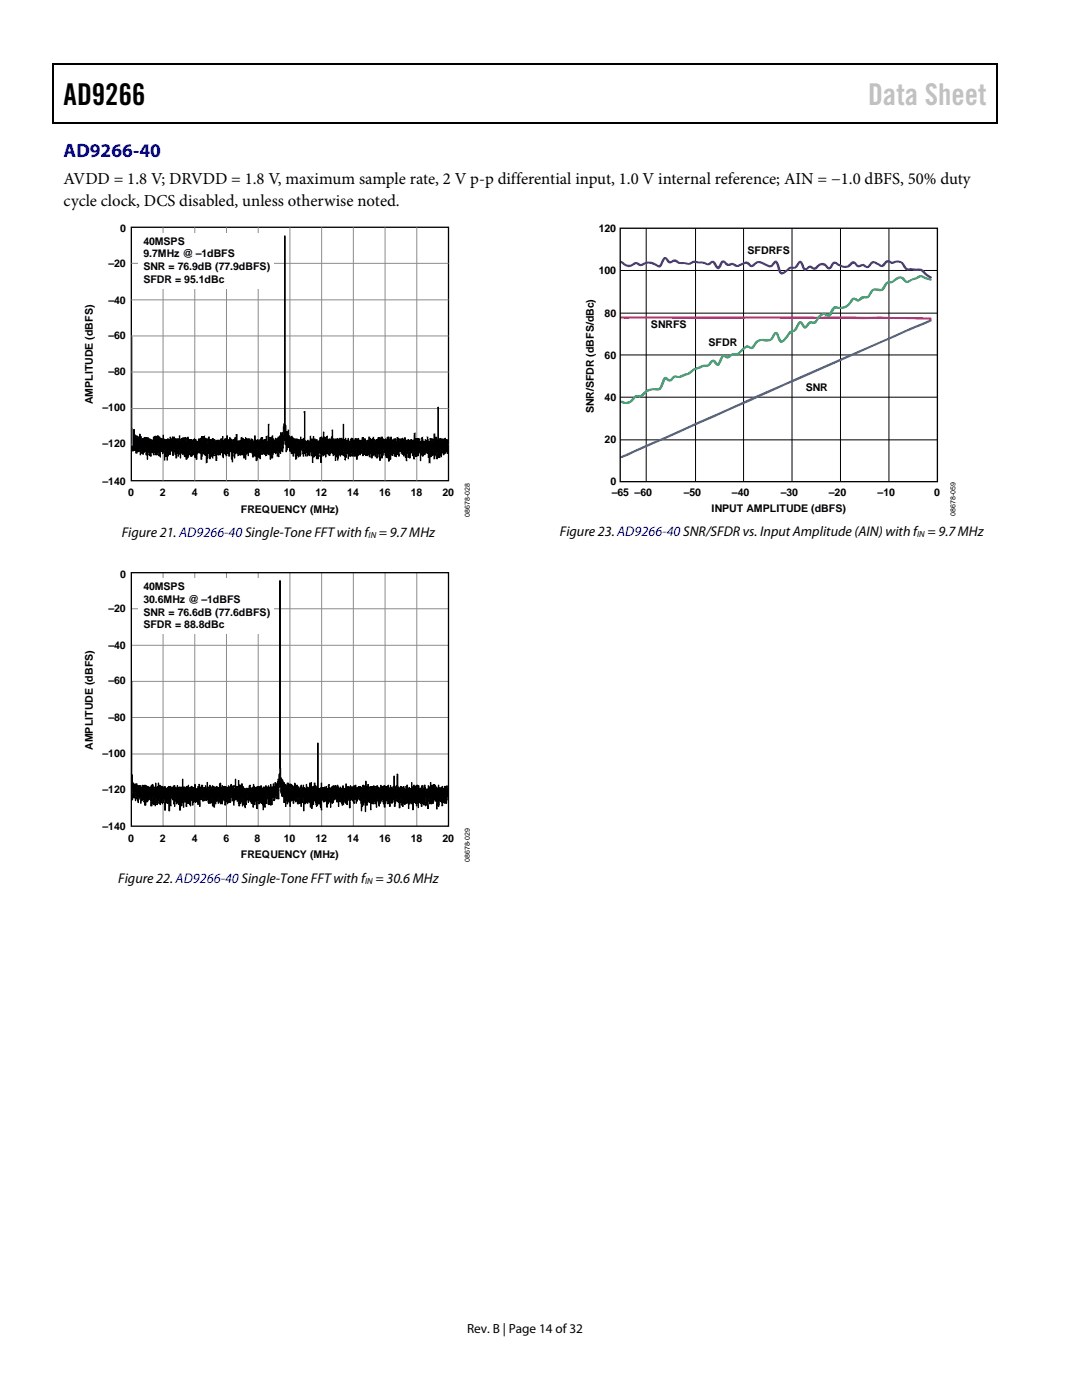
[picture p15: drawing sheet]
<svg xmlns="http://www.w3.org/2000/svg" width="216mm" height="279mm" viewBox="0 0 216 279" stroke-linecap="round" stroke-linejoin="round" font-family="sans-serif">
<defs><g id="words">
<text font-size="6" x="12.7" y="21">AD9266</text>
<text font-size="6" fill="#c1c1c1" x="173.2" y="21">Data Sheet</text>
<text font-size="3.9" fill="#00f" x="12.7" y="31.3">AD9266-40</text>
<g font-size="3.3">
<text x="12.7" y="41">cycle clock, DCS disabled, unless otherwise noted.</text>
<text x="12.7" y="36.8">AVDD = 1.8 V; DRVDD = 1.8 V, maximum sample rate, 2 V p-p differential input, 1.0 V internal reference; AIN = −1.0 dBFS, 50% duty</text>
</g>
<g font-size="2.8">
<text x="24.3" y="107.3">Figure 21. AD9266-40 Single-Tone FFT with f = 9.7 MHz</text>
<text x="111.7" y="107">Figure 23. AD9266-40 SNR/SFDR vs. Input Amplitude (AIN) with f = 9.7MHz</text>
<text x="23.6" y="176.2">Figure 22. AD9266-40 Single-Tone FFT with f = 30.6 MHz</text>
</g>
<text font-size="2.6" x="93.2" y="266">Rev. B | Page 14 of32</text>
<g font-size="2.1">
<text x="24" y="46.3">0</text>
<text x="119.5" y="46.3">120</text>
<text x="21.6" y="53.2">–20</text>
<text x="28.6" y="48.9">40MSPS</text>
<text x="28.6" y="51.4">9.7MHz @ –1dBFS</text>
<text x="28.6" y="53.9">SNR = 76.9dB (77.9dBFS)</text>
<text x="149.2" y="50.7">SFDRFS</text>
<text x="28.6" y="56.4">SFDR = 95.1dBc</text>
<text x="119.5" y="54.8">100</text>
<text x="21.6" y="60.6">–40</text>
<text x="120.6" y="63.2">80</text>
<text x="129.9" y="65.5">SNRFS</text>
<text x="21.6" y="67.7">–60</text>
<text x="120.6" y="71.6">60</text>
<text x="141.4" y="69.1">SFDR</text>
<text x="21.6" y="74.9">–80</text>
<text x="18.5" y="80.7" transform="rotate(-90 18.5 80.7)">AMPLITUDE (dBFS)</text>
<text x="20.5" y="82.1">–100</text>
<text x="118.5" y="82.5" transform="rotate(-90 118.5 82.5)">SNR/SFDR (dBFS/dBc)</text>
<text x="120.6" y="80">40</text>
<text x="160.8" y="78.1">SNR</text>
<text x="20.5" y="89.3">–120</text>
<text x="120.6" y="88.4">20</text>
<text x="20.5" y="96.7">–140</text>
<text x="25.6" y="99">0</text>
<text x="31.9" y="99">2</text>
<text x="38.3" y="99">4</text>
<text x="44.6" y="99">6</text>
<text x="50.8" y="99">8</text>
<text x="56.6" y="99">10</text>
<text x="63" y="99">12</text>
<text x="69.3" y="99">14</text>
<text x="75.7" y="99">16</text>
<text x="82" y="99">18</text>
<text x="88.3" y="99">20</text>
<text x="121.8" y="96.7">0</text>
<text x="122.1" y="99">–65 –60</text>
<text x="136.4" y="99">–50</text>
<text x="146.1" y="99">–40</text>
<text x="155.8" y="99">–30</text>
<text x="165.4" y="99">–20</text>
<text x="175.1" y="99">–10</text>
<text x="186.4" y="99">0</text>
<text x="48.1" y="102.4">FREQUENCY (MHz)</text>
<text x="142" y="102.1">INPUT AMPLITUDE (dBFS)</text>
<text x="24" y="115.3">0</text>
<text x="28.6" y="117.8">40MSPS</text>
<text x="21.6" y="122.2">–20</text>
<text x="28.6" y="120.3">30.6MHz @ –1dBFS</text>
<text x="28.6" y="122.9">SNR = 76.6dB (77.6dBFS)</text>
<text x="28.6" y="125.4">SFDR = 88.8dBc</text>
<text x="21.6" y="129.5">–40</text>
<text x="21.6" y="136.6">–60</text>
<text x="21.6" y="143.8">–80</text>
<text x="18.5" y="149.6" transform="rotate(-90 18.5 149.6)">AMPLITUDE (dBFS)</text>
<text x="20.5" y="151">–100</text>
<text x="20.5" y="158.2">–120</text>
<text x="20.5" y="165.7">–140</text>
<text x="25.6" y="168">0</text>
<text x="31.9" y="168">2</text>
<text x="38.3" y="168">4</text>
<text x="44.6" y="168">6</text>
<text x="50.8" y="168">8</text>
<text x="56.6" y="168">10</text>
<text x="63" y="168">12</text>
<text x="69.3" y="168">14</text>
<text x="75.7" y="168">16</text>
<text x="82" y="168">18</text>
<text x="88.3" y="168">20</text>
<text x="48.1" y="171.3">FREQUENCY (MHz)</text>
</g>
<g font-size="1.8">
<text x="73.6" y="107.4">IN</text>
<text x="183" y="107.2">IN</text>
<text x="72.9" y="176.4">IN</text>
</g>
<g font-size="1.4">
<text x="93.7" y="103.1" transform="rotate(-90 93.7 103.1)">08678-028</text>
<text x="190.6" y="102.9" transform="rotate(-90 190.6 102.9)">08678-059</text>
<text x="93.7" y="172.1" transform="rotate(-90 93.7 172.1)">08678-029</text>
</g>
</g></defs>
<path d="M10.5 12.7h.3v1h-.3zM10.5 12.7h.3v.3h-.3zM133.3 12.7h.3v.3h-.3zM198.8 12.7h.2v1h-.2zM198.8 12.7h.2v.3h-.2zM10.5 24.4h.3v.3h-.3zM133.1 24.4h.2v.3h-.2zM198.8 24.4h.2v.3h-.2z" fill="#000"/>
<path d="M10.7 13.7v10.7M10.8 12.8h122.5M133.6 12.8h65.2M198.9 13.7v10.7M10.8 24.5h188" fill="none" stroke="#000" stroke-width=".25"/>
<path d="M26.2 45.4h63.3v50.5h-63.3z" fill="none" stroke="#000" stroke-width=".26"/>
<g fill="none" stroke="#8c8c8c" stroke-width=".2">
<path d="M26.2 52.6h63.3M26.2 59.8h63.3M32.5 45.4v50.5M38.9 45.4v50.5M45.2 45.4v50.5M51.5 45.4v50.5M57.9 45.4v50.5M64.2 45.4v50.5M70.5 45.4v50.5M76.8 45.4v50.5M83.2 45.4v50.5M26.2 67h63.3"/>
<path d="M26.2 74.2h63.3M26.4 67.1v21.8M26.2 81.5h63.3M26.2 88.7h63.3"/>
</g>
<path d="M56.8 47.1l.1 37.7 .2 .2v1.4v-.2h.2v.8h.2l.1-1.2v1l.3 .7 .1 .1 .1-.4 .2-.1v.4l.1-.2 .2 .3h.3l.1 .8 .1-.1v-.7h.2v.5l.1-.3 .1 .6v-.6h.5v-.6l.1 .7 .2-.2 .2 .2v-.4l.2 .3v-5.6h.1v5.8h.2l.1 .2 .3-.3 .5 .1 .1-.9v.8l.2 .1v-.4l.1 .4 .2-.2 .1-.7v.7l.3-.2v.4h.2l.1-.3 .1 .1v.3l.5-.1v-.6l.2 .5 .1-.7h.2l-.1 .8h.2v-.4l.1 .3 .1-1.7v1.4h.2v-.3l.1 .2 .2-.2v.6v-.7l.2-.1v.7h.2l.1 .6 .1-.8 .3 .2 .1-.6h.2v-1.4l.1 1.8h.2v.4l.2-.1 .1-.3v.6l.1-.4 .1 .2h.1l.1-.5h.1v.5l.2-.3 .1 .5 .1-.7 .1 .3h.1l.1-.3 .2 .2v.4h.2l.1-3.4v3.2l.3-.2 .1-.2v.5l.3-.1 .1 .1 .1-.5v.6h.3v.3l.1-.6h.2v-.3l.1 .5h.1l.1-.4v.6l.2-.3v.4l.2 .1 .1-.9 .1 .3 .3-.2 .1 .6 .1-.7 .1 .3 .2 .1 .3 .5 .2-1.1 .1 .7 .1-.7 .1 .7 .2 .1v-.5h.1l.2 .6 .2-.3 .3 .1v-.8h.2l-.1 .7h.1l.1-.4 .1 .7 .3-.6 .2 .4v-.7l.1 .5h.2l.1 .5 .3-.6 .1 .4 .1-.8 .2 .5v-.5l.2 .1v.5h.1l.1-.7h.3v.4h.2v.3l.1-.2 .2 .2v.2l.1-.5 .1 .3h.3v-.7l.2 .7 .1-.7 .3 1 .1-1 .2 1 .1-.3h.2l.1 .2v-.5h.2l.1 .4 .1-.4v.6h.3v-.8l.1-.1 .1 1.1 .2-.2-.1-.6 .2 .2 .3-.2v.5h.2v-.6l.1 .5h.1l.3-.7 .2 .9h.1l.1-.3 .3-.2 .1 .3v-.1h.2v.1l.3-.3 .1 .3h.1v-.1l.2 .1v-.1h.2l-.1-1.4h.2v1.2l.2-.1 .1 .3v-.3l.2 .2v-.3h.2l.1 .4 .2-.3v.6h.3v-.8l.2-.1 .2 .8h.3v-.4l.2 .3h.3v-.8l.2 1h.3v-.7l.2 .1v.2l.1-.2h.2v.4h.2l.1-1.4h.2l-.1 1.2 .2 .2 .1-.7 .1 .6 .3 .1v-6.7l.1 6.5 .1-.2 .1 .4 .1-.5 .2 .3v-.2h.3v.5h.1l.1-.5 .1 .3h.2v-.4l.2 .5 .1-.2h.2v2.7l-.2-.4h-.1l-.1-.3v.7l-.5 .3v-.6h-.3v1l-.1-.4-.1 .1-.2-.1v.5h-.1l-.1-.7-.1 .6-.1-.8v1.1h-.2l-.1-1.1h-.1l-.1 1.1h-.2v-.7l-.2-.1-.1-.9v1l-.2 .1v.3l-.1-.3h-.2v1.4h-.2v-1.7l-.2 .6v-1.1l-.2 .4-.2-.4h-.2v.6l-.1-.2-.3 .6-.1-.6-.2 .3-.1-.3-.1 1.4v-1.5l-.2-.5-.2 .2v.8l-.2-.8v.9h-.2v-.3h-.1v.5l-.1-.5h-.3l.1 .8h-.2v-1.3l-.2 .7v-.6l-.3-.2 .1 .2-.3 .1v1v-1.2l-.2-.1-.1 1.2-.1-.8h-.3v1.4v-1.1l-.2 .5v-.6h-.3l-.1 .2v-.5l-.2 .3-.2-.6h-.5v.9l-.2-.8-.4 1-.1-.9v.7h-.2l.1-.4-.2-.2-.3 .5-.1-.4v.3h-.1l-.1-.7v1.5l-.1-1.1-.3 1.6-.1-1.9-.1 1.2v-.9h-.3v.7l-.1 .1v-1.1l-.1 .6-.2-1.2h-.1l-.1 1.2-.3 .6v-1.3h-.2l-.2 1.8-.3-2.1-.2 1.6-.2-.1v-1.3l-.2 1.1-.1-.4h-.2v-.6h-.1v.8l-.1-.8h-.1v1.3h-.1l-.1-.8-.2-.7-.1 .3v1l-.1-.1 .1-.3-.2-.1v-.5l-.3 .7-.2-.1-.1 .1-.5-.5v.5h-.1l-.1-1h-.2v.6l-.2-.1-.1 .4a.39 .39 0 0 1-.1-.7h-.1l-.2 .8-.1-1v1.7l-.1 .1-.2-2.1-.1 1.4-.2 .1v-.9l-.2 .2v.6h-.2v-.8h-.1v-.2l-.1-.1v1l-.2-.8v.9l-.2-.8-.2 1.4v-1.5l-.2 .4-.1-.4-.1 1.2-.2-.4-.1 .9-.1-1.7h-.1v.8l-.2-.2v-.5l-.1 .6-.3-.1-.1 .3v-.6l-.2 .4h-.1v-.6l-.1-.1-.1 1.7-.1-.8h-.1l.1-.2h-.2l-.1 1.1-.2-2h-.2l.1 .8-.2 .2-.3-1-.1 .5-.2-.3-.1 .8-.1-1-.1 .9-.5-.4-.1 .8-.1-1.2v.7h-.2l-.1 .2-.2-.7v.6l-.1 .2h-.2v1.3l-.1-2.5-.1 .6-.1-.2-.1 .1v.7h-.1l-.1 .5-.1-1.9-.1 1.9h-.2v-.6l-.2-.1-.1-.4v.7l-.2 .1v-1.2l-.2 .2v2.1l-.1-1.3-.2-.2-.1-1-.2 .3v.8l-.2-.1 .1-.7h-.2l-.1 .8-.1-.7h-.3l-.1 .7v-.7l-.1 .3h-.1l.1-.9-.2-.1-.1 1.6-.1-1.3h-.3l-.1 1.2-.2-.3-.3 .5v-.4l-.1-.3-.4 1.2-.1-1.6-.1 .3h-.2l-.1 .6v-1.5l-.2 1h-.1l-.2-.4v-1h-.1l-.1 1v-.8h-.2v-.6l-.2 .6v-.8h-.1v1.3l-.2 .3-.1-1.5-.1-.2v-.5h-.3l-.2 2.2-.2-.1 .1-.6h-.2l-.1 1.1-.1-.6-.1 .2h-.1v1.1l-.1-.5h-.2l-.1 .3-.1-1.1-.2 .6-.1-.4h-.3l-.2 1.1-.2 .3v-1.1h-.2l-.1 1.3-.1-1.2-.3 .2v-.3l-.4 .1-.1 .4v-.5h-.2v.3l-.2-.2-.1-.5-.1 .7h-.3v-.5h-.1l-.1 1.3v-.8h-.1v.6h-.2v-.8h-.1l.1 .5h-.2l-.1-1.1v1.7l-.2 .3v-2.3l-.1-.1-.1 1.4-.3 .1 .1-.6-.1-.2v1h-.2l-.1-1-.4 .1v-.2h-.2l-.2 .8-.1-.6-.3-.2-.1 1.6-.1-1.3h-.1v1h-.1l-.1-.7-.6 .1-.1-.3-.1 .3-.1-.7v.6l-.2 .2-.2-.8h-.2v.3l-.1 .1-.1-.6v1.5h-.1v-1.3h-.2l-.2 .8v1.3l-.1-.4a2.11 2.11 0 0 1-.1-1.7l-.1-.2-.1 .1a.81 .81 0 0 0-.2 .9l-.2 .1 .1-.7-.1-.1-.1 .3v-.4a.51 .51 0 0 0-.2 .7l-.2 .1v-1h-.1v.8l-.2-.6v.3l-.2 .1-.1 .8-.1-1.2-.1 .2-.2-.2-.2 .7-.2-.3-.1 .3-.3-.3v1.3l-.2 .1v-1.4l-.2 .4v-.4h-.3v.4l-.1-.2v.7l-.2-.3v-.5l-.2-.1v.5h-.1v-.9l-.1 .1v1.4v-1.5l-.2 .3h-.1l-.1-.5v1.5l-.2 .1v.7l-.1 .1-.1-2.7v1.3l-.5-.4-.1-.6-.3 1.8-.1-.4a1.04 1.04 0 0 0-.2-1.2v.2l-.2 .1v-.6h-.1v.4h-.2l-.1 .6v.8h-.2v-1.2h-.1l-.1 .9-.1-1.3v.8l-.4-.1v-.5l-.1 .1v.7h-.1v-.9h-.1v.9l-.1-.5h-.2l-.1 .3-.1-.1-.1 .6-.1-.6v.7l-.2 .3-.1-1.3-.1-.2-.2 1v-.8h-.2l-.1-.1v.4l-.1-.5-.1 .2h-.2l-.1 1-.2-1.5-.2-.1v1.2l-.3-.9v1.3h-.2v-1l-.2 .3v-.9h-.1v.3h-.2v.8l-.1-.8-.5-.2v.8l-.1-.3h-.2l.1 .3h-.2v.2l-.2-.2v1.1l-.1-.8h-.1l-.1-.9v.9l-.2-.1-.1 .9-.1-2-.2 .7-.1-1-.1 .6-.3-.2v1.3l-.1-.3h-.2v-.6l-.3-.5v1l-.2-.2-.2 .2v-.9l-.2 .2v.6l-.2 .1-.2-1.2v.6l-.2 .1-.1 .8-.1-.3v-.7l-.1 .8-.1-.7h-.2l.1-.3h-.2l-.1 1.8v-1.3l-.1 .4h-.2v-.6v-.1h-.2v-.5l-.1 .6-.2 .1v.4l-.2-.3h-.3v-.4l-.1 .8v-.9l-.2 .2-.1-.5-.2 .5v-.6l-.2 .9h-.2v-.5h-.2v-.3l-.1 .3-.1-.1-.1-.4-.1 .7-.2-1.6v-3l.2 1.6 .2-.7-.1-.6 .2-.1 .1 1.6h.1v-.3h.3l-.1 .6 .2-.1v-.4l.5 .4 .1-.8 .1 .6v-.2v.7l.3-.2 .1 .3 .1-.3 .1 .3 .1-.6v.3l.2-.3 .1 .3v-.2l.2-.1v.8h.1l-.1-.5 .2-.3 .1 .7h.2v-.4h.1v.4h.2v-.2h.2l.1 .1 .1 .4 .1-1.1h.2l-.1 .4h.2l.1-.5v.9v-.7l.3-.1v-.1h.1v.7l.1-.1v-.7l.1 .9 .1-.3h.1v-.4l.1 .4 .4-.1 .2 .5 .1-1.1 .2 1.3 .1-.3 .2-.2 .1 .4h.1v-.3l.3-.2v.4h.2l-.1-.2h.2v.6v-1.2l.2 .6 .1-.2 .2 .2 .1-.6v.7l.2-.1-.1-.6h.2l.1 .4h.4v.7l.1-.2v-.5h.4v-.6l.1 .9 .4-.4v.7l.2-.9 .2 .2 .1 .3 .1-.5v.2l.2-.2v.2h.2v.6h.2v-.8v.5l.4 .1 .1-.2v.3l.2-.3 .1 .4h.2l.1-.4 .1 .2 .1-.3 .2 .5 .1-.4 .2 .7 .1-.3 .2 .1 .1-.6h.1l.2 .5v-.6l.3-.1v-.3l.1 .7h.1l.1-.6 .2-.1 .1 .9 .2-.5 .1 1 .2-.9 .2 .3v-.7h.2l.1 .9 .1-.3v.6l.2-.7 .2 .4v-.6l.3 .4 .2-.1 .1 .3h.3v-.2h.2l.1 .2v-.2h.5v-.3h.2l.1 .3v-.8l.1 1h.3l-.1-.2 .1-.3 .3 .4v-.5h.2l-.1-.5h.2v1.1l.2-.3 .2 .1 .1-.6 .1 .8 .1-.5 .1 .6h.1v-.3l.5-.1-.1 .5 .2 .1v-1.1l.1 .2 .1 .7v-1.5h.2v1.4l.3-.1 .1 .1h.1v-.2l.2 .1 .1-.6 .2-.1v.7l.2-.5v.3h.3l.1 .6 .1-1.1 .1 .5v-.2h.4l.1 .4 .1-.4h.2v.4l.2-.1 .1-.3 .1 .5 .1-.4 .2 .7v-.4l.2-.1 .1-.9v.9h.2v.2l.2-.1 .1-.3 .5 .2v-.2l.1 .4 .1-.8h.3v.7l.2-.1v.2h.2l-.1-.2 .4-.1v-.6l.2-.1-.1 .9 .3 .1v.4v-3.8h.2l-.1 3.2h.2v-.5l.2-.1v.7l.2 .1v-.9h.1l.1-.2 .2 1.1h.2l.2-.6 .1 .4 .2-.1 .1-.2 .1 .4v-.8l.1 .3h.2l.1-.5v.3h.1v-1l.1 .7h.2l-.1-.5h.2v.6h.2l-.1-1.8 .1-.7h.2z" fill-rule="evenodd" fill="#000"/>
<path d="M56.8 47.1l.1 37.7 .2 .2v1.4v-.2h.2v.8h.2l.1-1.2v1l.3 .7 .1 .1 .1-.4 .2-.1v.4l.1-.2 .2 .3h.3l.1 .8 .1-.1v-.7h.2v.5l.1-.3 .1 .6v-.6h.5v-.6l.1 .7 .2-.2 .2 .2v-.4l.2 .3v-5.6h.1v5.8h.2l.1 .2 .3-.3 .5 .1 .1-.9v.8l.2 .1v-.4l.1 .4 .2-.2 .1-.7v.7l.3-.2v.4h.2l.1-.3 .1 .1v.3l.5-.1v-.6l.2 .5 .1-.7h.2l-.1 .8h.2v-.4l.1 .3 .1-1.7v1.4h.2v-.3l.1 .2 .2-.2v.6v-.7l.2-.1v.7h.2l.1 .6 .1-.8 .3 .2 .1-.6h.2v-1.4l.1 1.8h.2v.4l.2-.1 .1-.3v.6l.1-.4 .1 .2h.1l.1-.5h.1v.5l.2-.3 .1 .5 .1-.7 .1 .3h.1l.1-.3 .2 .2v.4h.2l.1-3.4v3.2l.3-.2 .1-.2v.5l.3-.1 .1 .1 .1-.5v.6h.3v.3l.1-.6h.2v-.3l.1 .5h.1l.1-.4v.6l.2-.3v.4l.2 .1 .1-.9 .1 .3 .3-.2 .1 .6 .1-.7 .1 .3 .2 .1 .3 .5 .2-1.1 .1 .7 .1-.7 .1 .7 .2 .1v-.5h.1l.2 .6 .2-.3 .3 .1v-.8h.2l-.1 .7h.1l.1-.4 .1 .7 .3-.6 .2 .4v-.7l.1 .5h.2l.1 .5 .3-.6 .1 .4 .1-.8 .2 .5v-.5l.2 .1v.5h.1l.1-.7h.3v.4h.2v.3l.1-.2 .2 .2v.2l.1-.5 .1 .3h.3v-.7l.2 .7 .1-.7 .3 1 .1-1 .2 1 .1-.3h.2l.1 .2v-.5h.2l.1 .4 .1-.4v.6h.3v-.8l.1-.1 .1 1.1 .2-.2-.1-.6 .2 .2 .3-.2v.5h.2v-.6l.1 .5h.1l.3-.7 .2 .9h.1l.1-.3 .3-.2 .1 .3v-.1h.2v.1l.3-.3 .1 .3h.1v-.1l.2 .1v-.1h.2l-.1-1.4h.2v1.2l.2-.1 .1 .3v-.3l.2 .2v-.3h.2l.1 .4 .2-.3v.6h.3v-.8l.2-.1 .2 .8h.3v-.4l.2 .3h.3v-.8l.2 1h.3v-.7l.2 .1v.2l.1-.2h.2v.4h.2l.1-1.4h.2l-.1 1.2 .2 .2 .1-.7 .1 .6 .3 .1v-6.7l.1 6.5 .1-.2 .1 .4 .1-.5 .2 .3v-.2h.3v.5h.1l.1-.5 .1 .3h.2v-.4l.2 .5 .1-.2h.2v2.7l-.2-.4h-.1l-.1-.3v.7l-.5 .3v-.6h-.3v1l-.1-.4-.1 .1-.2-.1v.5h-.1l-.1-.7-.1 .6-.1-.8v1.1h-.2l-.1-1.1h-.1l-.1 1.1h-.2v-.7l-.2-.1-.1-.9v1l-.2 .1v.3l-.1-.3h-.2v1.4h-.2v-1.7l-.2 .6v-1.1l-.2 .4-.2-.4h-.2v.6l-.1-.2-.3 .6-.1-.6-.2 .3-.1-.3-.1 1.4v-1.5l-.2-.5-.2 .2v.8l-.2-.8v.9h-.2v-.3h-.1v.5l-.1-.5h-.3l.1 .8h-.2v-1.3l-.2 .7v-.6l-.3-.2 .1 .2-.3 .1v1v-1.2l-.2-.1-.1 1.2-.1-.8h-.3v1.4v-1.1l-.2 .5v-.6h-.3l-.1 .2v-.5l-.2 .3-.2-.6h-.5v.9l-.2-.8-.4 1-.1-.9v.7h-.2l.1-.4-.2-.2-.3 .5-.1-.4v.3h-.1l-.1-.7v1.5l-.1-1.1-.3 1.6-.1-1.9-.1 1.2v-.9h-.3v.7l-.1 .1v-1.1l-.1 .6-.2-1.2h-.1l-.1 1.2-.3 .6v-1.3h-.2l-.2 1.8-.3-2.1-.2 1.6-.2-.1v-1.3l-.2 1.1-.1-.4h-.2v-.6h-.1v.8l-.1-.8h-.1v1.3h-.1l-.1-.8-.2-.7-.1 .3v1l-.1-.1 .1-.3-.2-.1v-.5l-.3 .7-.2-.1-.1 .1-.5-.5v.5h-.1l-.1-1h-.2v.6l-.2-.1-.1 .4a.39 .39 0 0 1-.1-.7h-.1l-.2 .8-.1-1v1.7l-.1 .1-.2-2.1-.1 1.4-.2 .1v-.9l-.2 .2v.6h-.2v-.8h-.1v-.2l-.1-.1v1l-.2-.8v.9l-.2-.8-.2 1.4v-1.5l-.2 .4-.1-.4-.1 1.2-.2-.4-.1 .9-.1-1.7h-.1v.8l-.2-.2v-.5l-.1 .6-.3-.1-.1 .3v-.6l-.2 .4h-.1v-.6l-.1-.1-.1 1.7-.1-.8h-.1l.1-.2h-.2l-.1 1.1-.2-2h-.2l.1 .8-.2 .2-.3-1-.1 .5-.2-.3-.1 .8-.1-1-.1 .9-.5-.4-.1 .8-.1-1.2v.7h-.2l-.1 .2-.2-.7v.6l-.1 .2h-.2v1.3l-.1-2.5-.1 .6-.1-.2-.1 .1v.7h-.1l-.1 .5-.1-1.9-.1 1.9h-.2v-.6l-.2-.1-.1-.4v.7l-.2 .1v-1.2l-.2 .2v2.1l-.1-1.3-.2-.2-.1-1-.2 .3v.8l-.2-.1 .1-.7h-.2l-.1 .8-.1-.7h-.3l-.1 .7v-.7l-.1 .3h-.1l.1-.9-.2-.1-.1 1.6-.1-1.3h-.3l-.1 1.2-.2-.3-.3 .5v-.4l-.1-.3-.4 1.2-.1-1.6-.1 .3h-.2l-.1 .6v-1.5l-.2 1h-.1l-.2-.4v-1h-.1l-.1 1v-.8h-.2v-.6l-.2 .6v-.8h-.1v1.3l-.2 .3-.1-1.5-.1-.2v-.5h-.3l-.2 2.2-.2-.1 .1-.6h-.2l-.1 1.1-.1-.6-.1 .2h-.1v1.1l-.1-.5h-.2l-.1 .3-.1-1.1-.2 .6-.1-.4h-.3l-.2 1.1-.2 .3v-1.1h-.2l-.1 1.3-.1-1.2-.3 .2v-.3l-.4 .1-.1 .4v-.5h-.2v.3l-.2-.2-.1-.5-.1 .7h-.3v-.5h-.1l-.1 1.3v-.8h-.1v.6h-.2v-.8h-.1l.1 .5h-.2l-.1-1.1v1.7l-.2 .3v-2.3l-.1-.1-.1 1.4-.3 .1 .1-.6-.1-.2v1h-.2l-.1-1-.4 .1v-.2h-.2l-.2 .8-.1-.6-.3-.2-.1 1.6-.1-1.3h-.1v1h-.1l-.1-.7-.6 .1-.1-.3-.1 .3-.1-.7v.6l-.2 .2-.2-.8h-.2v.3l-.1 .1-.1-.6v1.5h-.1v-1.3h-.2l-.2 .8v1.3l-.1-.4a2.11 2.11 0 0 1-.1-1.7l-.1-.2-.1 .1a.81 .81 0 0 0-.2 .9l-.2 .1 .1-.7-.1-.1-.1 .3v-.4a.51 .51 0 0 0-.2 .7l-.2 .1v-1h-.1v.8l-.2-.6v.3l-.2 .1-.1 .8-.1-1.2-.1 .2-.2-.2-.2 .7-.2-.3-.1 .3-.3-.3v1.3l-.2 .1v-1.4l-.2 .4v-.4h-.3v.4l-.1-.2v.7l-.2-.3v-.5l-.2-.1v.5h-.1v-.9l-.1 .1v1.4v-1.5l-.2 .3h-.1l-.1-.5v1.5l-.2 .1v.7l-.1 .1-.1-2.7v1.3l-.5-.4-.1-.6-.3 1.8-.1-.4a1.04 1.04 0 0 0-.2-1.2v.2l-.2 .1v-.6h-.1v.4h-.2l-.1 .6v.8h-.2v-1.2h-.1l-.1 .9-.1-1.3v.8l-.4-.1v-.5l-.1 .1v.7h-.1v-.9h-.1v.9l-.1-.5h-.2l-.1 .3-.1-.1-.1 .6-.1-.6v.7l-.2 .3-.1-1.3-.1-.2-.2 1v-.8h-.2l-.1-.1v.4l-.1-.5-.1 .2h-.2l-.1 1-.2-1.5-.2-.1v1.2l-.3-.9v1.3h-.2v-1l-.2 .3v-.9h-.1v.3h-.2v.8l-.1-.8-.5-.2v.8l-.1-.3h-.2l.1 .3h-.2v.2l-.2-.2v1.1l-.1-.8h-.1l-.1-.9v.9l-.2-.1-.1 .9-.1-2-.2 .7-.1-1-.1 .6-.3-.2v1.3l-.1-.3h-.2v-.6l-.3-.5v1l-.2-.2-.2 .2v-.9l-.2 .2v.6l-.2 .1-.2-1.2v.6l-.2 .1-.1 .8-.1-.3v-.7l-.1 .8-.1-.7h-.2l.1-.3h-.2l-.1 1.8v-1.3l-.1 .4h-.2v-.6v-.1h-.2v-.5l-.1 .6-.2 .1v.4l-.2-.3h-.3v-.4l-.1 .8v-.9l-.2 .2-.1-.5-.2 .5v-.6l-.2 .9h-.2v-.5h-.2v-.3l-.1 .3-.1-.1-.1-.4-.1 .7-.2-1.6v-3l.2 1.6 .2-.7-.1-.6 .2-.1 .1 1.6h.1v-.3h.3l-.1 .6 .2-.1v-.4l.5 .4 .1-.8 .1 .6v-.2v.7l.3-.2 .1 .3 .1-.3 .1 .3 .1-.6v.3l.2-.3 .1 .3v-.2l.2-.1v.8h.1l-.1-.5 .2-.3 .1 .7h.2v-.4h.1v.4h.2v-.2h.2l.1 .1 .1 .4 .1-1.1h.2l-.1 .4h.2l.1-.5v.9v-.7l.3-.1v-.1h.1v.7l.1-.1v-.7l.1 .9 .1-.3h.1v-.4l.1 .4 .4-.1 .2 .5 .1-1.1 .2 1.3 .1-.3 .2-.2 .1 .4h.1v-.3l.3-.2v.4h.2l-.1-.2h.2v.6v-1.2l.2 .6 .1-.2 .2 .2 .1-.6v.7l.2-.1-.1-.6h.2l.1 .4h.4v.7l.1-.2v-.5h.4v-.6l.1 .9 .4-.4v.7l.2-.9 .2 .2 .1 .3 .1-.5v.2l.2-.2v.2h.2v.6h.2v-.8v.5l.4 .1 .1-.2v.3l.2-.3 .1 .4h.2l.1-.4 .1 .2 .1-.3 .2 .5 .1-.4 .2 .7 .1-.3 .2 .1 .1-.6h.1l.2 .5v-.6l.3-.1v-.3l.1 .7h.1l.1-.6 .2-.1 .1 .9 .2-.5 .1 1 .2-.9 .2 .3v-.7h.2l.1 .9 .1-.3v.6l.2-.7 .2 .4v-.6l.3 .4 .2-.1 .1 .3h.3v-.2h.2l.1 .2v-.2h.5v-.3h.2l.1 .3v-.8l.1 1h.3l-.1-.2 .1-.3 .3 .4v-.5h.2l-.1-.5h.2v1.1l.2-.3 .2 .1 .1-.6 .1 .8 .1-.5 .1 .6h.1v-.3l.5-.1-.1 .5 .2 .1v-1.1l.1 .2 .1 .7v-1.5h.2v1.4l.3-.1 .1 .1h.1v-.2l.2 .1 .1-.6 .2-.1v.7l.2-.5v.3h.3l.1 .6 .1-1.1 .1 .5v-.2h.4l.1 .4 .1-.4h.2v.4l.2-.1 .1-.3 .1 .5 .1-.4 .2 .7v-.4l.2-.1 .1-.9v.9h.2v.2l.2-.1 .1-.3 .5 .2v-.2l.1 .4 .1-.8h.3v.7l.2-.1v.2h.2l-.1-.2 .4-.1v-.6l.2-.1-.1 .9 .3 .1v.4v-3.8h.2l-.1 3.2h.2v-.5l.2-.1v.7l.2 .1v-.9h.1l.1-.2 .2 1.1h.2l.2-.6 .1 .4 .2-.1 .1-.2 .1 .4v-.8l.1 .3h.2l.1-.5v.3h.1v-1l.1 .7h.2l-.1-.5h.2v.6h.2l-.1-1.8 .1-.7h.2z" fill="none" stroke="#000" stroke-width=".2"/>
<path d="M27.6 46.5h27v11.1h-27z" fill="#fff"/>
<g fill="none" stroke="#8c8c8c" stroke-width=".2">
<path d="M32.5 114.3v50.6M38.9 114.3v50.6M45.2 114.3v50.6M51.5 114.3v50.6M57.9 114.3v50.6M64.2 114.3v50.6M70.5 114.3v50.6M76.8 114.3v50.6M83.2 114.3v50.6M26.2 121.5h63.3M26.2 128.8h63.3M26.2 136h63.3"/>
<path d="M26.2 143.2h63.3M26.2 150.5h63.3M26.2 157.7h63.3"/>
</g>
<path d="M55.8 115.9l.2 39.3 .2 .2 .1 .6v-.4l.1 .1 .1 .7 .2-.2v.3h.3l.1 .7 .2-.9h.2l.1 .5 .3-.1v-.3l.1 .6 .1-.2v-.3l.1 .5 .3-.2v.5l.1-.2 .2 .5v-1.3l.1 .8h.3v-.4h.1v.3l.3 .1 .2 .5h.1v-.5l.1 .1 .1-.5v.7h.3l.1-.7 .1 .7 .1-.2 .4 .2 .1-.9v.8h.2l.1-.2 .2 .5v-1.3h.2v1.2l.2-1.3 .1 .9 .2 .1v-.2h.2l.1 .2v-.8l.2-.1v.9l.1-.4 .2 .7v-.2h.2l.1-9v7.6a2.3 2.3 0 0 0 .1 1.7l.3-.3 .1 .3 .2-1.3v1.3h.2v-.4l.3 .1v-.2h.2v.2h.2v-.4v.5h.3l.1 .3v-1l.2-.2v.7h.2v.2h.2l.1-.4h.2v.2l.1-.4 .1 .3 .2-.3 .1 .7 .1-.7 .3 .7v-.8l.2 .6h.2l.1 .3 .1-.5 .1 .2h.2l.2-.1v-.4l.1 .5 .3 .1 .1-.1 .1 .2 .1-1.1 .1 1.3h.2v-.8l.1 .7 .2-.5 .1 .5 .1-.8 .1 .6 .1-.3h.2v.3l.2-.3 .1 .6v-.9l.2 .2 .1-.3h.1v.7h.2l.1-.2 .1 .3 .2-.5 .1 .6h.1v-.7l.1 .4 .2-.2v.2l.2 .1v-.6l.2-.1 .1 .5h.1v-.3l.2-.1v.7l.1-1.6 .1 1.4 .4-.8v1.2h.2v-.6l.2-.1h.2l.1 .6v-.5l.2-.2 .2 .2v-.3v.3l.4-.1 .1 .7 .1-.8 .1-.1v.4l.2-.1 .1 .5v-.4l.4 .1v-.6l.1 .5v-.2l.5 .1v-.3h.2v.4l.1 .3 .1-.5 .2 .2 .3-.5 .1 .7 .3-.2v-.4l.1 .4h.2v.2h.2v-.4l.2 .2 .1-2.3v2.3l.1 .1 .1-.2 .1 .5v-.8h.2l.1-2.3 .1 2.6h.2l.2 .4 .1-.2v-.4l.1 .3 .1-.3 .3 .4-.1 .4 .3-.8 .2 1 .2-.4v-.5l.3-.3v.6h.2v.3l.2-.4v.1h.1v.3h.1l.2-.3 .1-1.1v.9h.3v.6l.1-1 .1 .8v-.4h.2v.1l.1-.4 .2 .2v-.3h.1l.1 .5 .2-.4 .1 .6 .4-.2v-.4h.3v.5v.2l.2-.2v.4l.1-1h.1v.4l.2 .6 .4-.1 .1-.8 .1 .2v.3l.3-.2v-.9l.2 1.3 .1-.8h.2l.1 .4 .1-.6v.3l.1-.2 .2 .1 .4 1 .2-1 .1 .7v-.2h.3v.4l.1-.4 .2 .4 .1-.7v.7h.1v-.2l.2 .1 .2-.6 .3 .4v-.5l.3 .6v1.5l-.3 .7v.7l-.1-.1v-.3l-.1 .3-.2 .1v-.6l-.1-.2v.6l-.1-.2h-.1v.9h-.2v-.9l-.2 .2-.1-.2-.1-.5-.3 1.6v-.4l-.3 .1v.8v-2.1l-.2-.1-.1 .1v.5v-.4h-.3l-.1 .8-.2-.2-.2 .3-.1-.6-.1 .6h-.2v-.8h-.2v1.8l-.3-.8v-.7l-.3 .9-.1-1.6h-.1l-.1 1.5-.2-.4v-.7l-.2 .1v1.2h-.2v-1.7v1.1l-.4-.2-.1-.3v1.4l-.2-1.2-.1-.1v.9h-.1v-.9l-.1 .4-.5-.4-.1 1.7v-1.5h-.2v.3l-.2-.3h-.2v.3l-.2-.1v1.1l-.2-1.4-.3 .3-.1-.4-.1 .6-.2 .1v-1.7l-.1 1.4-.2-.8v1.4l-.1-.2h-.2v-.7l-.1-.1-.1 .2-.1-.5v1.6h-.1l-.1-1.2-.1-.1-.1 .2v-.2h-.3v-.3h-.2v1.3h-.2v-.8h-.1l-.1-.7a.57 .57 0 0 0-.2 .8l-.1 .1v-.7l-.1-.1-.2 .7v.6l-.2 .1-.1-1.4-.2 .9v-.6h-.3v-.4l-.1 .9-.2-.4v1.2l-.1-.1v-.6h-.2l-.2-1-.2 .5h-.1l-.1 .4-.2-.2v.7l-.3-1-.2-.2v1.4l-.1 .1v-1.5l-.2 .8v-.5l-.3-.1v.6l-.1-.3-.1 .3v-.5h-.2v.4l-.2-.2v1.5l-.1-1.5h-.2v-.2h-.2l-.1-.3-.1 1.1h-.2l-.1-.8-.1 2.1-.1-2.4-.2 1.1-.2-.6h-.1l.1 .8h-.2l-.1 .9-.1-2-.1-.2-.1 .1v-.3h-.1l-.1-.5-.1 .6-.3 .2 .1 .2h-.2v.4l-.2-.8-.1-.1-.1 .9h-.1v-.2l-.3-.5h-.1l-.1-.4-.2 .6v1.4h-.1v-1.5l-.2-.1a.69 .69 0 0 0-.2 1h-.2v-.7l-.3 .4v-.8l-.2 .4-.1 .7-.2-.3-.1 .4v-.3l-.3-.4-.1-.2-.2 .1-.1-.3v1.4l-.1-1.4-.2-.1v.6l-.1-.1-.1-.7h-.2v.1l-.3 .1v.6h-.2v.2l-.2-.1v-.3h-.2l-.1 1.2v-.9l-.2-.3v-.5l-.2 1-.1-.6h-.2l.1 1.3-.2-.1 .1-1.8-.3 .7v-.5h-.2v.7h-.2l-.1-.6h-.2v2.1l-.1-1.8-.1 1.3-.1-1.1-.1-.1v.5h-.1v-.3l-.2 .3v-.8l-.1 1.1h-.2v.3l-.4-1.5-.2 .3v.8l-.1-.8h-.2v1.5l-.1 .1v-1.8l-.2 .5v1l-.1-.9-.2-.1 .1-.2-.3-.1v.5l-.2-.4h-.1v.2l-.2 .1v.2l-.3-.1-.1 1.5-.1-2.4h-.2v.7h-.2v.9l-.1-.9-.3 .2v-.9l-.1 1-.1-.6-.2 .6v-1l-.2 .7-.3-.7v.2h-.2v.7h-.1l-.1-.8-.1 .2-.2-.2v.4h-.2v1.1v-1.1l-.2-.1v.3l-.1-.1-.1-.9-.2 1.3v-.7l-.2-.2v.1l-.1 1.4-.1-1.2-.1 .1v.2h-.2v-1.4l-.1-.1v.4l-.3-.1v-.5h-.1l-.1-.3v-1.5l-.2-.9v1.4h-.1v2.3l-.1-1h-.1l-.1 1h-.3v-.4h-.2v.5l-.2 .1 .1 .2h-.2v-.6h-.2l-.1-.5v1.9h-.1v-.8l-.1 .9-.2-.1-.1-.7v.5l-.2 .2-.2-1.6-.2 .5v.8h-.1l-.1-1.8-.1 2.6-.3-.3-.1 .8-.1-1.5h-.1v.2h-.2v-.8l-.1 .6-.1-.5v.7l-.2 .1-.1-1-.3 .4v1.6l-.1-.1v-1.4h-.3v.7h-.3v-1v1.5l-.1-1-.1 .2h-.3l-.4-1-.2 .8v-1.1l-.1 .5-.2 .1-.1 1-.1-.3-.1 .9-.1-.4-.1-.9-.2 .7v-1.2l-.1 1.4v-.9l-.2-.1-.1 .5h-.2l-.1-.7v1.2h-.1l-.1-1.1-.3 .2v-.5l-.2 .1a.82 .82 0 0 0-.4 1.2h-.1l-.1-1.7-.1 .8-.1-.8-.2 .1-.1 1h-.5v-.6l-.1 .1v.8l-.4-1v1.3h-.2v-1.1v.1l-.2-.6-.3 1.3v-.6h-.2l.1 .5-.2 .1-.1-.8-.4 .7v-.9l-.2 .5h-.2l-.1 .5v-1.3l-.2 .6v1.4l-.2-.1v-1.5h-.1l-.1 1.3v-.7l-.1-.3h-.2l-.1 .5v-.8l-.2 .5 .1 .3h-.3l-.2-.9-.2 .4-.1-.3-.3-.1v.4l-.3 .1-.2-.6-.3 .2v-.4l-.1 1.9-.1-.9-.2-.3-.1 .8v-.6l-.1-.1-.1 .2v-.9l-.1-.1-.2 1v-.2h-.3l-.2 .2v.6l-.1-1.3-.3 .4-.1 1v-1l-.1 .8-.1-.6-.2-.1 .1 .4h-.2v-.4h-.1l-.2 1.1-.2-1.8h-.1l-.1 .9h-.1v1h-.1v-1.3l-.1 .3-.2-.2v.9h-.2l.1-1.3h-.1l-.1 2.2-.1-1.8-.2 .1v.5l-.1 .1-.2-.7-.1 .5h-.1l-.1-.9-.2-.1v1.6l-.1-.5-.2-.1 .1-.8-.1-.1-.1 .1v-.3h-.4v1.5l-.2-.1-.1 1.1-.2-2.2-.1 .7-.1-.2-.3 .2-.1-.2v1.6l-.1-2.1h-.3v.5h-.2v.3v-.7l-.2-.1v.5h-.2l-.1 .5v-1l-.1 .1v.6h-.1v-.4l-.2-.3-.1-.7v1.7h-.1v-.5h-.3v.7v-1.6h-.2v1.4h-.2v-.3a1.48 1.48 0 0 0-.1-1.3v1.3h-.2v.5h-.2v-.9l-.4-.8-.2 .8-.1-.3v.5l-.1-.6h-.2v1.2l-.2-.8-.1 .8v-.6l-.1-.1 .1-.6h-.2v-.3l-.2 .7h-.3v.5v-1.1h-.4l.1 .3-.2 .7-.2-.4v-.9v.5l-.2-.1-.2 .5-.1-1.6-.1 1.1-.3-.7-.1 1-.1-5 .1 1.4 .1 .4 .1-.1v.5h.2v-.1l.2-.3 .2 .3 .1-.3 .1 .6v-.2h.4v.2l.1-.2h.2v.4h.3l.1-.5 .2 .6v-.5l.1-.1v.3l.1 .1v-.4l.2 .4 .1-.3 .3 .4v-.2v.2l.3-.1 .2 .2v-.2h.2v-.4h.1l.1 .5 .1-.7 .2 1.2h.1v-.5l.2-.1v-.8l.1 .9h.3l.1-.3 .1 .2 .1-.8v.9h.1v-.5l.2 .1 .1 .4h.2l-.1-.2 .1-.1 .1 .7v-.5l.1 .1 .2-.1 .2 .1 .1-.2 .2 .6h.1v-.3l.3-.3h.3v.2l.1-.3v.4l.4-.2 .2 .4v-.7h.3l.1 .7v-.3h.3l.1-.4 .1 .8 .2-.5h.2v.5l.1 .1 .1-.6 .3 .1 .1-1.7 .1 2.2 .1-.6 .4 .1 .1-.2 .3 .1 .1-.4v.5l.2 .1h.2l.2-.4 .3 .3v.4l.1-.4 .2 .4 .1-1.1 .1 1.1 .5-.3v-.4l.2 .2v-.6h.1v.7l.2 .2v-.3l.2 .1h.1l-.1-.5h.2v.5l.4 .1v-.1l.2 .1 .1-.5v.5h.2v-1.1l.1 .9h.2v.5h.3v-.9v.9l.2-.5h.3v-.3l.1 .5 .1-.4 .3 .2v.4l.2-.4 .2-.1 .1 .6 .2-.4v.1l.2-.1v-.8l.1 .8h.1v-.9l.1 .9h.2v-.4l.1 .5 .3-.4 .1 .3 .3-.2v.2l.3 .1v-.1h.1l.1-.4 .1 .3h.2l.1 .2v-.5l.2-.3 .1 .3v.4l.2-.3 .1 .6v-.7h.1v.6h.3v-1.9v1.5l.2 .4 .1-.4 .3 .1 .1-1.4v1.9l.1-.1v-.8h.2l.2 .9 .1-1.2 .1 1.2 .1-.7v.4l.4 .1v.5l.2-.1v-.5h.2v.3l.1-.3 .1 .2 .4-.8v.5l.4 .2-.1 .2h.2v-.4l.2-.1v-.6l.2 .7h.2v.4l.2-.5 .3-.2 .1 .3 .3-.2 .1 .2v-.4l.1 .6h.2v.2l.2-.5 .2 .1 .1-.1 .1 .5 .1-.8 .1 .4h.2l-.1 .1h.2v-.2h.1l.1-.3 .2 .7 .2-.3v-.7l.2 .7h.1l.2-.2v-.5l.1 .5 .2 .1 .1-.9 .1 .5v-.2l.4-.2 .1-.8 .2 .2v-1.1l.1-.3z" fill-rule="evenodd" fill="#000"/>
<path d="M55.8 115.9l.2 39.3 .2 .3 .1 .5v-.4l.1 .1 .1 .7 .2-.2v.3h.3l.1 .7 .2-.9h.2l.1 .5 .3-.1v-.3l.1 .6 .1-.2v-.3l.1 .5 .3-.2v.5l.1-.2 .2 .5v-1.3l.1 .8h.3v-.4h.1v.3l.3 .1 .2 .5h.1v-.5l.1 .1 .1-.5v.7h.3l.1-.7 .1 .7 .1-.2 .4 .2 .1-.9v.8h.2l.1-.2 .2 .5v-1.3h.2v1.2l.2-1.3 .1 .9 .2 .1v-.2h.2l.1 .2v-.8l.2-.1v.9l.1-.4 .2 .7v-.2h.2l.1-9v7.6a2.3 2.3 0 0 0 .1 1.7l.3-.3 .1 .3 .2-1.3v1.3h.2v-.4l.3 .1v-.2h.2v.2h.2v-.4v.5h.3l.1 .3v-1l.2-.2v.7h.2v.2h.2l.1-.4h.2v.2l.1-.4 .1 .3 .2-.3 .1 .7 .1-.7 .3 .7v-.8l.2 .6h.2l.1 .3 .1-.5 .1 .2h.2l.2-.1v-.4l.1 .5 .3 .1 .1-.1 .1 .2 .1-1.1 .1 1.3h.2v-.8l.1 .7 .2-.5 .1 .5 .1-.8 .1 .6 .1-.3h.2v.3l.2-.3 .1 .6v-.9l.2 .2 .1-.3h.1v.7h.2l.1-.2 .1 .3 .2-.5 .1 .6h.1v-.7l.1 .4 .2-.2v.2l.2 .1v-.6l.2-.1 .1 .5h.1v-.3l.2-.1v.7l.1-1.6 .1 1.4 .4-.8v1.2h.2v-.6l.2-.1h.2l.1 .6v-.5l.2-.2 .2 .2v-.3v.3l.4-.1 .1 .7 .1-.8 .1-.1v.4l.2-.1 .1 .5v-.4l.4 .1v-.6l.1 .5v-.2l.5 .1v-.3h.2v.4l.1 .3 .1-.5 .2 .2 .3-.5 .1 .7 .3-.2v-.4l.1 .4h.2v.2h.2v-.4l.2 .2 .1-2.3v2.3l.1 .1 .1-.2 .1 .5v-.8h.2l.1-2.3 .1 2.6h.2l.2 .4 .1-.2v-.4l.1 .3 .1-.3 .3 .4-.1 .4 .3-.8 .2 1 .2-.4v-.5l.3-.3v.6h.2v.3l.2-.4v.1h.1v.3h.1l.2-.3 .1-1.1v.9h.3v.6l.1-1 .1 .8v-.4h.2v.1l.1-.4 .2 .2v-.3h.1l.1 .5 .2-.4 .1 .6h.3v-.2h.1v-.4h.3v.5v.2l.2-.2v.4l.1-1h.1v.4l.2 .6 .4-.1 .1-.8 .1 .2v.3l.3-.2v-.9l.2 1.3 .1-.8h.2l.1 .4 .1-.6v.3l.1-.2 .2 .1 .4 1 .2-1 .1 .7v-.2h.3v.4l.1-.4 .2 .4 .1-.7v.7h.1v-.2l.2 .1 .2-.6 .3 .4v-.5l.3 .6v1.5l-.3 .7v.7l-.1-.1v-.3l-.1 .3-.2 .1v-.6l-.1-.2v.6l-.1-.2h-.1v.9h-.2v-.9l-.2 .2-.1-.2-.1-.5-.3 1.6v-.4l-.3 .1v.8v-2.1l-.2-.1-.1 .1v.5v-.4h-.3l-.1 .8-.2-.2-.2 .3-.1-.6-.1 .6h-.2v-.8h-.2v1.8l-.3-.8v-.7l-.3 .9-.1-1.6h-.1l-.1 1.5-.2-.4v-.7l-.2 .1v1.2h-.2v-1.7v1.1l-.4-.2-.1-.3v1.4l-.2-1.2-.1-.1v.9h-.1v-.9l-.1 .4-.5-.4-.1 1.7v-1.5h-.2v.3l-.2-.3h-.2v.3l-.2-.1v1.1l-.2-1.4-.3 .3-.1-.4-.1 .6-.2 .1v-1.7l-.1 1.4-.2-.8v1.4l-.1-.2h-.2v-.7l-.1-.1-.1 .2-.1-.5v1.6h-.1l-.1-1.2-.1-.1-.1 .2v-.2h-.3v-.3h-.2v1.3h-.2v-.8h-.1l-.1-.7a.57 .57 0 0 0-.2 .8l-.1 .1v-.7l-.1-.1-.2 .7v.6l-.2 .1-.1-1.4-.2 .9v-.6h-.3v-.4l-.1 .9-.2-.4v1.2l-.1-.1v-.6h-.2l-.2-1-.2 .5h-.1l-.1 .4-.2-.2v.7l-.3-1-.2-.2v1.4l-.1 .1v-1.5l-.2 .8v-.5l-.3-.1v.6l-.1-.3-.1 .3v-.5h-.2v.4l-.2-.2v1.5l-.1-1.5h-.2v-.2h-.2l-.1-.3-.1 1.1h-.2l-.1-.8-.1 2.1-.1-2.4-.2 1.1-.2-.6h-.1l.1 .8h-.2l-.1 .9-.1-2-.1-.2-.1 .1v-.3h-.1l-.1-.5-.1 .6-.3 .2 .1 .2h-.2v.4l-.2-.8-.1-.1-.1 .9h-.1v-.2l-.3-.5h-.1l-.1-.4-.2 .6v1.4h-.1v-1.5l-.2-.1a.69 .69 0 0 0-.2 1h-.2v-.7l-.3 .4v-.8l-.2 .4-.1 .7-.2-.3-.1 .4v-.3l-.3-.4-.1-.2-.2 .1-.1-.3v1.4l-.1-1.4-.2-.1v.6l-.1-.1-.1-.7h-.2v.1l-.3 .1v.6h-.2v.2l-.2-.1v-.3h-.2l-.1 1.2v-.9l-.2-.3v-.5l-.2 1-.1-.6h-.2l.1 1.3-.2-.1 .1-1.8-.3 .7v-.5h-.2v.7h-.2l-.1-.6h-.2v2.1l-.1-1.8-.1 1.3-.1-1.1-.1-.1v.5h-.1v-.3l-.2 .3v-.8l-.1 1.1h-.2v.3l-.4-1.5-.2 .3v.8l-.1-.8h-.2v1.5l-.1 .1v-1.8l-.2 .5v1l-.1-.9-.2-.1 .1-.2-.3-.1v.5l-.2-.4h-.1v.2l-.2 .1v.2l-.3-.1-.1 1.5-.1-2.4h-.2v.7h-.2v.9l-.1-.9-.3 .2v-.9l-.1 1-.1-.6-.2 .6v-1l-.2 .7-.3-.7v.2h-.2v.7h-.1l-.1-.8-.1 .2-.2-.2v.4h-.2v1.1v-1.1l-.2-.1v.3l-.1-.1-.1-.9-.2 1.3v-.7l-.2-.2v.1l-.1 1.4-.1-1.2-.1 .1v.2h-.2v-1.4l-.1-.1v.4l-.3-.1v-.5h-.1l-.1-.3v-1.5l-.2-.9v1.4h-.1v2.3l-.1-1h-.1l-.1 1h-.3v-.4h-.2v.5l-.2 .1 .1 .2h-.2v-.6h-.2l-.1-.5v1.9h-.1v-.8l-.1 .9-.2-.1-.1-.7v.5l-.2 .2-.2-1.6-.2 .5v.8h-.1l-.1-1.8-.1 2.6-.3-.3-.1 .8-.1-1.5h-.1v.2h-.2v-.8l-.1 .6-.1-.5v.7l-.2 .1-.1-1-.3 .4v1.6l-.1-.1v-1.4h-.3v.7h-.3v-1v1.5l-.1-1-.1 .2h-.3l-.4-1-.2 .8v-1.1l-.1 .5-.2 .1-.1 1-.1-.3-.1 .9-.1-.4-.1-.9-.2 .7v-1.2l-.1 1.4v-.9l-.2-.1-.1 .5h-.2l-.1-.7v1.2h-.1l-.1-1.1-.3 .2v-.5l-.2 .1a.82 .82 0 0 0-.4 1.2h-.1l-.1-1.7-.1 .8-.1-.8-.2 .1-.1 1h-.5v-.6l-.1 .1v.8l-.4-1v1.3h-.2v-1.1v.1l-.2-.6-.3 1.3v-.6h-.2l.1 .5-.2 .1-.1-.8-.4 .7v-.9l-.2 .5h-.2l-.1 .5v-1.3l-.2 .6v1.4l-.2-.1v-1.5h-.1l-.1 1.3v-.7l-.1-.3h-.2l-.1 .5v-.8l-.2 .5 .1 .3h-.3l-.2-.9-.2 .4-.1-.3-.3-.1v.4l-.3 .1-.2-.6-.3 .2v-.4l-.1 1.9-.1-.9-.2-.3-.1 .8v-.6l-.1-.1-.1 .2v-.9l-.1-.1-.2 1v-.2h-.3l-.2 .2v.6l-.1-1.3-.3 .4-.1 1v-1l-.1 .8-.1-.6-.2-.1 .1 .4h-.2v-.4h-.1l-.2 1.1-.2-1.8h-.1l-.1 .9h-.1v1h-.1v-1.3l-.1 .3-.2-.2v.9h-.2l.1-1.3h-.1l-.1 2.2-.1-1.8-.2 .1v.5l-.1 .1-.2-.7-.1 .5h-.1l-.1-.9-.2-.1v1.6l-.1-.5-.2-.1 .1-.8-.1-.1-.1 .1v-.3h-.4v1.5l-.2-.1-.1 1.1-.2-2.2-.1 .7-.1-.2-.3 .2-.1-.2v1.6l-.1-2.1h-.3v.5h-.2v.3v-.7l-.2-.1v.5h-.2l-.1 .5v-1l-.1 .1v.6h-.1v-.4l-.2-.3-.1-.7v1.7h-.1v-.5h-.3v.7v-1.6h-.2v1.4h-.2v-.3a1.48 1.48 0 0 0-.1-1.3v1.3h-.2v.5h-.2v-.9l-.4-.8-.2 .8-.1-.3v.5l-.1-.6h-.2v1.2l-.2-.8-.1 .8v-.6l-.1-.1 .1-.6h-.2v-.3l-.2 .7h-.3v.5v-1.1h-.4l.1 .3-.2 .7-.2-.4v-.9v.5l-.2-.1-.2 .5-.1-1.6-.1 1.1-.3-.7-.1 1-.1-5 .1 1.4 .1 .4 .1-.1v.5h.2v-.1l.2-.3 .2 .3 .1-.3 .1 .6v-.2h.4v.2l.1-.2h.2v.4h.3l.1-.5 .2 .6v-.5l.1-.1v.3l.1 .1v-.4l.2 .4 .1-.3 .3 .4v-.2v.2l.3-.1 .2 .2v-.2h.2v-.4h.1l.1 .5 .1-.7 .2 1.2h.1v-.5l.2-.1v-.8l.1 .9h.3l.1-.3 .1 .2 .1-.8v.9h.1v-.5l.2 .1 .1 .4h.2l-.1-.2 .1-.1 .1 .7v-.5l.1 .1 .2-.1 .2 .1 .1-.2 .2 .6h.1v-.3l.3-.3h.3v.2l.1-.3v.4l.4-.2 .2 .4v-.7h.3l.1 .7v-.3h.3l.1-.4 .1 .8 .2-.5h.2v.5l.1 .1 .1-.6 .3 .1 .1-1.7 .1 2.2 .1-.6 .4 .1 .1-.2 .3 .1 .1-.4v.5l.2 .1h.2l.2-.4 .3 .3v.4l.1-.4 .2 .4 .1-1.1 .1 1.1 .5-.3v-.4l.2 .2v-.6h.1v.7l.2 .2v-.3l.2 .1h.1l-.1-.5h.2v.5l.4 .1v-.1l.2 .1 .1-.5v.5h.2v-1.1l.1 .9h.2v.5h.3v-.9v.9l.2-.5h.3v-.3l.1 .5 .1-.4 .3 .2v.4l.2-.4 .2-.1 .1 .6 .2-.4v.1l.2-.1v-.8l.1 .8h.1v-.9l.1 .9h.2v-.4l.1 .5 .3-.4 .1 .3 .3-.2v.2l.3 .1v-.1h.1l.1-.4 .1 .3h.2l.1 .2v-.5l.2-.3 .1 .3v.4l.2-.3 .1 .6v-.7h.1v.6h.3v-1.9v1.5l.2 .4 .1-.4 .3 .1 .1-1.4v1.9l.1-.1v-.8h.2l.2 .9 .1-1.2 .1 1.2 .1-.7v.4l.4 .1v.5l.2-.1v-.5h.2v.3l.1-.3 .1 .2 .4-.8v.5l.4 .2-.1 .2h.2v-.4l.2-.1v-.6l.2 .7h.2v.4l.2-.5 .3-.2 .1 .3 .3-.2 .1 .2v-.4l.1 .6h.2v.2l.2-.5 .2 .1 .1-.1 .1 .5 .1-.8 .1 .4h.2l-.1 .1h.2v-.2h.1l.1-.3 .2 .7 .2-.3v-.7l.2 .7h.1l.2-.2v-.5l.1 .5 .2 .1 .1-.9 .1 .5v-.2l.4-.2 .1-.8 .2 .2v-1.1l.1-.3zM26.3 136v18.7" fill="none" stroke="#000" stroke-width=".2"/>
<path d="M26.2 114.3h63.3v50.6h-63.3z" fill="none" stroke="#000" stroke-width=".26"/>
<path d="M27.6 115.4h27v11.1h-27z" fill="#fff"/>
<path d="M123.8 54h63.2M128.9 45.6v50.5M138.8 45.6v50.5M148.4 45.6v50.5M158 45.6v50.5M167.7 45.6v50.5M177.4 45.6v50.5M123.8 62.5h63.2M123.8 70.8h63.2M123.8 79.3h63.2M123.8 87.8h63.2" fill="none" stroke="#000" stroke-width=".2"/>
<path d="M123.9 91.2l28-12.5 29.9-13.2 3.3-1.4 .7-.1-29 12.7-31.4 14.1-1.3 .5z" fill="#3b5d97"/>
<path d="M123.9 91.2l28-12.5 29.9-13.2 3.3-1.4 .7-.1-29 12.7-31.4 14.1-1.3 .5z" fill="none" stroke="#3b5d97" stroke-width=".2"/>
<path d="M123.8 63.4l2.2-.2 49.6 .1 7.8 .1 2.2 .1 .2 .2-32.6-.2-28.3 .1z" fill="#e23354"/>
<path d="M123.8 63.4l2.2-.2 49.6 .1 7.8 .1 2.2 .1 .2 .2-32.6-.2-28.3 .1z" fill="none" stroke="#e23354" stroke-width=".2"/>
<path d="M123.9 80.1l1 .2a2 2 0 0 0 1.7-1.1 1.04 1.04 0 0 1 1.1-.2l.2-.1a3 3 0 0 1 2.4-1.3h1.1a3.7 3.7 0 0 0 1-2l.4-.3 .9 .5-.1 .1 .1-.1a1.4 1.4 0 0 1 1.8-.7l1.8-.6 .3-.2a6.2 6.2 0 0 1 3.1-1.4h.5l.5-.6a.7 .7 0 0 1 .7-.4 .7 .7 0 0 1 .6 .6l.3 .3-.1-.1 .7-1.3a.73 .73 0 0 1 1.3-.2l.6-.4a1.18 1.18 0 0 1 1.2-.1l1.6-1.5a.62 .62 0 0 1 1 0l.4 .1 .5-.6a1.98 1.98 0 0 1 2.3-.9l1-.1 .5-.8a.57 .57 0 0 1 .8-.4l.7 1.6h.2l.9-1a2.06 2.06 0 0 1 1.7-1.3l.9-1.5a1.08 1.08 0 0 1 1.1 .9l.5-.5a.9 .9 0 0 1 1.3-.4l.2-.1a3.7 3.7 0 0 1 1.9-1.7l.9 .4 .6-1.2a.91 .91 0 0 1 1.4-.3l.5-.1a3.1 3.1 0 0 0 2.2-1.7 1.2 1.2 0 0 1 1.1 .3 1.52 1.52 0 0 1 1.8-.7l.7-.9a1.47 1.47 0 0 1 1.9-.5h.4l.5-1a1 1 0 0 1 1.3-.5l.5-.3a1.39 1.39 0 0 1 2.4 .1l.4 .1 1.6-.7a1.49 1.49 0 0 1 2.1 0l.8 .1 .2 .3-2.2-.7-1.9 .9a.82 .82 0 0 1-1.4-.2l-.4-.4h-.4a4 4 0 0 1-2.2 .9h-.2l-.4 .7a1.18 1.18 0 0 1-1.8 .8h-.7l-.7 1.2a.95 .95 0 0 1-1.2 .3l-.6 .5a.81 .81 0 0 1-1.3-.2l.1 .1-.2-.1a3.1 3.1 0 0 1-3.6 1.7l-.2 .1-.6 1.3a.95 .95 0 0 1-1.4 0h-.2a2.42 2.42 0 0 0-1.3 1.3 .98 .98 0 0 1-1.4 .3l-.2 .3a.89 .89 0 0 1-1 .7l-.7-1.1-.5 1a1.8 1.8 0 0 1-1.4 1.1l-1.1 1.4a.68 .68 0 0 1-.8 .5 .68 .68 0 0 1-.6-.6l-.4-1.2-.4 .5a1.89 1.89 0 0 1-2.5 .9 1.84 1.84 0 0 0-1.6 1.4 .86 .86 0 0 1-1.2 0l-.6 .3-1.2 1.1-.5 .2-.6-.1-.3 .1a.95 .95 0 0 1-1.6 .2l-.2 .1-.8 1.7a1.54 1.54 0 0 1-1.1-.8l.1 .1-.1-.1-.2 .2a1.63 1.63 0 0 1-1.7 .8l-.7 .4-1.1 .2-.3 .3a6.8 6.8 0 0 1-3 1.3l-.6-.1-.7 .8a.85 .85 0 0 1-1.2-.4l-.8 1.8a1.29 1.29 0 0 1-1.6 .4l-.9 .2-.6 .3a1.58 1.58 0 0 1-1.5 .9h-.5l-.2 .1a1.98 1.98 0 0 1-2.9 .9z" fill="#339b66"/>
<path d="M123.9 80.1l1 .2a2 2 0 0 0 1.7-1.1 1.04 1.04 0 0 1 1.1-.2l.2-.1a3 3 0 0 1 2.4-1.3h1.1a3.7 3.7 0 0 0 1-2l.4-.3 .9 .5-.1 .1 .1-.1a1.4 1.4 0 0 1 1.8-.7l1.8-.6 .3-.2a6.2 6.2 0 0 1 3.1-1.4h.5l.5-.6a.7 .7 0 0 1 .7-.4 .7 .7 0 0 1 .6 .6l.3 .3-.1-.1 .7-1.3a.73 .73 0 0 1 1.3-.2l.6-.4a1.18 1.18 0 0 1 1.2-.1l1.6-1.5a.62 .62 0 0 1 1 0l.4 .1 .5-.6a1.98 1.98 0 0 1 2.3-.9l1-.1 .5-.8a.57 .57 0 0 1 .8-.4l.7 1.6h.2l.9-1a2.06 2.06 0 0 1 1.7-1.3l.9-1.5a1.08 1.08 0 0 1 1.1 .9l.5-.5a.9 .9 0 0 1 1.3-.4l.2-.1a3.7 3.7 0 0 1 1.9-1.7l.9 .4 .6-1.2a.91 .91 0 0 1 1.4-.3l.5-.1a3.1 3.1 0 0 0 2.2-1.7 1.2 1.2 0 0 1 1.1 .3 1.52 1.52 0 0 1 1.8-.7l.7-.9a1.47 1.47 0 0 1 1.9-.5h.4l.5-1a1 1 0 0 1 1.3-.5l.5-.3a1.39 1.39 0 0 1 2.4 .1l.4 .1 1.6-.7a1.49 1.49 0 0 1 2.1 0l.8 .1 .2 .3-2.2-.7-1.9 .9a.82 .82 0 0 1-1.4-.2l-.4-.4h-.4a4 4 0 0 1-2.2 .9h-.2l-.4 .7a1.18 1.18 0 0 1-1.8 .8h-.7l-.7 1.2a.95 .95 0 0 1-1.2 .3l-.6 .5a.81 .81 0 0 1-1.3-.2l.1 .1-.2-.1a3.1 3.1 0 0 1-3.6 1.7l-.2 .1-.6 1.3a.95 .95 0 0 1-1.4 0h-.2a2.42 2.42 0 0 0-1.3 1.3 .98 .98 0 0 1-1.4 .3l-.2 .3a.89 .89 0 0 1-1 .7l-.7-1.1-.5 1a1.8 1.8 0 0 1-1.4 1.1l-1.1 1.4a.68 .68 0 0 1-.8 .5 .68 .68 0 0 1-.6-.6l-.4-1.2-.4 .5a1.89 1.89 0 0 1-2.5 .9 1.84 1.84 0 0 0-1.6 1.4 .86 .86 0 0 1-1.2 0l-.6 .3-1.2 1.1-.5 .2-.6-.1-.3 .1a.95 .95 0 0 1-1.6 .2l-.2 .1-.8 1.7a1.54 1.54 0 0 1-1.1-.8l.1 .1-.1-.1-.2 .2a1.63 1.63 0 0 1-1.7 .8l-.7 .4-1.1 .2-.3 .3a6.8 6.8 0 0 1-3 1.3l-.6-.1-.7 .8a.85 .85 0 0 1-1.2-.4l-.8 1.8a1.29 1.29 0 0 1-1.6 .4l-.9 .2-.6 .3a1.58 1.58 0 0 1-1.5 .9h-.5l-.2 .1a1.98 1.98 0 0 1-2.9 .9z" fill="none" stroke="#339b66" stroke-width=".2"/>
<path d="M123.9 52.2l.6 .4a1.46 1.46 0 0 0 1.4 .3l.3-.1a1.03 1.03 0 0 1 1.6 0h-.1h.3a2.67 2.67 0 0 1 3.3 .2h.4l.4-1 .5-.6h.3l.8 .9 .1-.1a1.19 1.19 0 0 1 1.8 .2l1.9 .2a1.82 1.82 0 0 1 1.9-.3 3.1 3.1 0 0 1 1.9 .4l.2-.1a.71 .71 0 0 1 .7-.5 .71 .71 0 0 1 .7 .6l.4 .8 .2-.5a1.27 1.27 0 0 1 .8-1l1 .8a1.39 1.39 0 0 1 1.8 .2l.9-.4a1.31 1.31 0 0 1 2 .4 1.77 1.77 0 0 1 2.8-.3l1 .4 .4-.5a.56 .56 0 0 1 .9-.2l.7 1.8 .2 .3-.1-.1 .2 .1 1-.7a1.23 1.23 0 0 1 1.5-.4l1-1.3a1.91 1.91 0 0 1 1 1.5l.2 .1 .3-.3a.8 .8 0 0 1 1.3 .1h.3a1.43 1.43 0 0 1 1.3-.9 1.43 1.43 0 0 1 1.3 .9l.3-.3a1.07 1.07 0 0 1 1.3-.8 2.55 2.55 0 0 0 2.4 .6l.2-.3a.78 .78 0 0 1 .8-.5 .78 .78 0 0 1 .7 .6l.2 .2h.3l.8-.2 .7 .4h.2l.1-.2a1.06 1.06 0 0 1 .8-.8 1.06 1.06 0 0 1 1.1 .4l.7 .4h.2l.1-.3a1 1 0 0 1 1.8-.3 1.8 1.8 0 0 1 2.8 1l.3 .3 .5-.1 1.2 .1a1.65 1.65 0 0 1 1.9 .8l1.1 .9-.2 .1-1-.7a1.38 1.38 0 0 0-1.6-.8l-1.1-.2a1.12 1.12 0 0 1-1.7-.7l-.6-.8 .1 .1-.7-.1a1.5 1.5 0 0 1-1.9-.1l-.4 .4a.82 .82 0 0 1-.6 .6 .82 .82 0 0 1-.8-.4l-1.2-.4-.5 .7a.89 .89 0 0 1-1.4-.1 1.1 1.1 0 0 1-1.7-.4l-.3-.1-.2 .2a2.03 2.03 0 0 1-3 .1l-.5-.3-.4 .6a.68 .68 0 0 1-.7 .6 .68 .68 0 0 1-.6-.5l-.3-.4h-.7l-.9 .8a.83 .83 0 0 1-1.2-.2l-.1-.1-.3 .2a.6 .6 0 0 1-1 .2l-.6-1.4-.3 .4a1.09 1.09 0 0 1-1.5 .8l-.8 .5a1.12 1.12 0 0 1-1.4 .5l-.9-2.2-.5 .6a.89 .89 0 0 1-1.4 .1l-1.5-.6-.4 .1 .1-.1-.3 .3a1.04 1.04 0 0 1-1.8-.2l-1.2 .5a1.57 1.57 0 0 1-1.7-.2 1.07 1.07 0 0 1-1.7-.5l-.2-.1-.4 1-.4 .4a1.78 1.78 0 0 1-1.1-1.2l-.1-.1a1.24 1.24 0 0 1-1.9 .2l-1.9-.2-.9 .5-1.2-.2a2.2 2.2 0 0 1-1.7-.6l-.4 .3a.77 .77 0 0 1-1.3-.5l-.2-.3 .1 .1h-.2l.1-.1-.6 1.2a.62 .62 0 0 1-.4 .6 .62 .62 0 0 1-.7-.3l-1.3-.5-.8 .1a1.28 1.28 0 0 1-2 0l-.2 .1a1.8 1.8 0 0 1-2.8-.5z" fill="#593396"/>
<path d="M123.9 52.2l.6 .4a1.46 1.46 0 0 0 1.4 .3l.3-.1a1.03 1.03 0 0 1 1.6 0h-.1h.3a2.67 2.67 0 0 1 3.3 .2h.4l.4-1 .5-.6h.3l.8 .9 .1-.1a1.19 1.19 0 0 1 1.8 .2l1.9 .2a1.82 1.82 0 0 1 1.9-.3 3.1 3.1 0 0 1 1.9 .4l.2-.1a.71 .71 0 0 1 .7-.5 .71 .71 0 0 1 .7 .6l.4 .8 .2-.5a1.27 1.27 0 0 1 .8-1l1 .8a1.39 1.39 0 0 1 1.8 .2l.9-.4a1.31 1.31 0 0 1 2 .4 1.77 1.77 0 0 1 2.8-.3l1 .4 .4-.5a.56 .56 0 0 1 .9-.2l.7 1.8 .2 .3-.1-.1 .2 .1 1-.7a1.23 1.23 0 0 1 1.5-.4l1-1.3a1.91 1.91 0 0 1 1 1.5l.2 .1 .3-.3a.8 .8 0 0 1 1.3 .1h.3a1.43 1.43 0 0 1 1.3-.9 1.43 1.43 0 0 1 1.3 .9l.3-.3a1.07 1.07 0 0 1 1.3-.8 2.55 2.55 0 0 0 2.4 .6l.2-.3a.78 .78 0 0 1 .8-.5 .78 .78 0 0 1 .7 .6l.2 .2h.3l.8-.2 .7 .4h.2l.1-.2a1.06 1.06 0 0 1 .8-.8 1.06 1.06 0 0 1 1.1 .4l.7 .4h.2l.1-.3a1 1 0 0 1 1.8-.3 1.8 1.8 0 0 1 2.8 1l.3 .3 .5-.1 1.2 .1a1.65 1.65 0 0 1 1.9 .8l1.1 .9-.2 .1-1-.7a1.38 1.38 0 0 0-1.6-.8l-1.1-.2a1.12 1.12 0 0 1-1.7-.7l-.6-.8 .1 .1-.7-.1a1.5 1.5 0 0 1-1.9-.1l-.4 .4a.82 .82 0 0 1-.6 .6 .82 .82 0 0 1-.8-.4l-1.2-.4-.5 .7a.89 .89 0 0 1-1.4-.1 1.1 1.1 0 0 1-1.7-.4l-.3-.1-.2 .2a2.03 2.03 0 0 1-3 .1l-.5-.3-.4 .6a.68 .68 0 0 1-.7 .6 .68 .68 0 0 1-.6-.5l-.3-.4h-.7l-.9 .8a.83 .83 0 0 1-1.2-.2l-.1-.1-.3 .2a.6 .6 0 0 1-1 .2l-.6-1.4-.3 .4a1.09 1.09 0 0 1-1.5 .8l-.8 .5a1.12 1.12 0 0 1-1.4 .5l-.9-2.2-.5 .6a.89 .89 0 0 1-1.4 .1l-1.5-.6-.4 .1 .1-.1-.3 .3a1.04 1.04 0 0 1-1.8-.2l-1.2 .5a1.57 1.57 0 0 1-1.7-.2 1.07 1.07 0 0 1-1.7-.5l-.2-.1-.4 1-.4 .4a1.78 1.78 0 0 1-1.1-1.2l-.1-.1a1.24 1.24 0 0 1-1.9 .2l-1.9-.2-.9 .5-1.2-.2a2.2 2.2 0 0 1-1.7-.6l-.4 .3a.77 .77 0 0 1-1.3-.5l-.2-.3 .1 .1h-.2l.1-.1-.6 1.2a.62 .62 0 0 1-.4 .6 .62 .62 0 0 1-.7-.3l-1.3-.5-.8 .1a1.28 1.28 0 0 1-2 0l-.2 .1a1.8 1.8 0 0 1-2.8-.5z" fill="none" stroke="#593396" stroke-width=".2"/>
<path d="M123.8 45.6h63.2v50.5h-63.2z" fill="none" stroke="#000" stroke-width=".26"/>
<use href="#words"/>
</svg>
